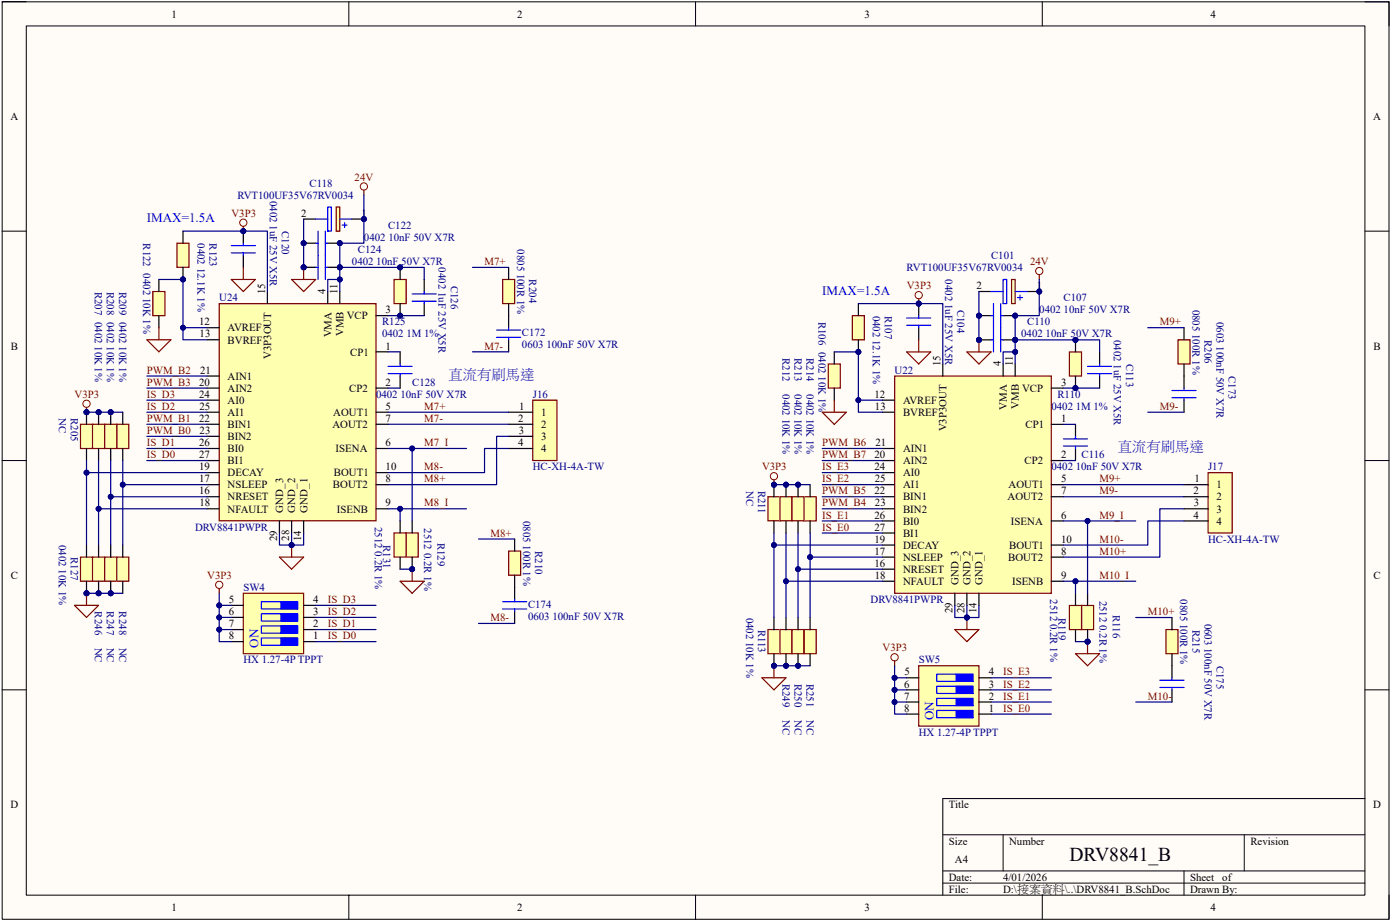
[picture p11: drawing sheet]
<svg xmlns="http://www.w3.org/2000/svg" width="295mm" height="194mm" viewBox="0 0 295 194" stroke-linecap="round" stroke-linejoin="round" font-family="sans-serif">
<defs><g id="words">
<text font-size="4.1" x="225.5" y="181.3">DRV8841_B</text>
<g font-size="3" fill="#00f">
<text x="94.5" y="79.8">直流有刷馬達</text>
<text x="235.7" y="95">直流有刷馬達</text>
</g>
<g font-size="2.8" fill="#00f">
<text x="31" y="46.8">IMAX=1.5A</text>
<text x="173.4" y="62.1">IMAX=1.5A</text>
<text x="54.5" y="136.4" transform="rotate(-90 54.5 136.4)">ON</text>
<text x="196.9" y="151.7" transform="rotate(-90 196.9 151.7)">ON</text>
</g>
<g font-size="2.3">
<text x="36.1" y="3.7">1</text>
<text x="109.1" y="3.7">2</text>
<text x="182.3" y="3.7">3</text>
<text x="255.3" y="3.7">4</text>
<text x="2.2" y="25.3">A</text>
<text x="289.5" y="25.3">A</text>
<text x="63.5" y="45.7">2</text>
<text x="76.2" y="45.7">1</text>
<text x="55.9" y="61.9" transform="rotate(-90 55.9 61.9)">15</text>
<text x="68.6" y="61.9" transform="rotate(-90 68.6 61.9)">4</text>
<text x="71.2" y="61.9" transform="rotate(-90 71.2 61.9)">11</text>
<text x="205.9" y="60.9">2</text>
<text x="218.6" y="60.9">1</text>
<text x="42" y="68.5">12</text>
<text x="42.1" y="71.1">13</text>
<text x="48" y="69.8">AVREF</text>
<text x="69.9" y="71.1" transform="rotate(-90 69.9 71.1)">VMA</text>
<text x="72.4" y="70.8" transform="rotate(-90 72.4 70.8)">VMB</text>
<text x="73.1" y="67.3">VCP</text>
<text x="81.3" y="66">3</text>
<text x="2.3" y="73.6">B</text>
<text x="48" y="72.4">BVREF</text>
<text x="57.2" y="75.6" transform="rotate(-90 57.2 75.6)">V3P3OUT</text>
<text x="73.8" y="74.9">CP1</text>
<text x="81.3" y="73.6">1</text>
<text x="198.3" y="77.2" transform="rotate(-90 198.3 77.2)">15</text>
<text x="211" y="77.2" transform="rotate(-90 211 77.2)">4</text>
<text x="213.5" y="77.2" transform="rotate(-90 213.5 77.2)">11</text>
<text x="289.6" y="73.6">B</text>
<text x="42" y="83.8">24</text>
<text x="42" y="81.3">20</text>
<text x="42.2" y="78.7">21</text>
<text x="48" y="80">AIN1</text>
<text x="48" y="82.5">AIN2</text>
<text x="73.7" y="82.5">CP2</text>
<text x="81.3" y="81.3">2</text>
<text x="184.4" y="83.8">12</text>
<text x="215.5" y="82.5">VCP</text>
<text x="223.7" y="81.3">3</text>
<text x="42" y="88.9">22</text>
<text x="42.1" y="86.3">25</text>
<text x="48" y="87.6">AI1</text>
<text x="48" y="85.1">AI0</text>
<text x="70.3" y="87.6">AOUT1</text>
<text x="81.3" y="88.9">7</text>
<text x="81.3" y="86.3">5</text>
<text x="109.3" y="88.9">2</text>
<text x="109.4" y="86.3">1</text>
<text x="114.1" y="87.6">1</text>
<text x="184.5" y="86.3">13</text>
<text x="190.4" y="85.1">AVREF</text>
<text x="190.4" y="87.6">BVREF</text>
<text x="212.3" y="86.3" transform="rotate(-90 212.3 86.3)">VMA</text>
<text x="214.8" y="86.1" transform="rotate(-90 214.8 86.1)">VMB</text>
<text x="223.7" y="88.9">1</text>
<text x="42" y="94">26</text>
<text x="42.1" y="91.4">23</text>
<text x="48" y="95.3">BI0</text>
<text x="48" y="92.7">BIN2</text>
<text x="48" y="90.2">BIN1</text>
<text x="70.1" y="90.2">AOUT2</text>
<text x="70.8" y="95.3">ISENA</text>
<text x="81.3" y="94">6</text>
<text x="109.2" y="94">4</text>
<text x="109.4" y="91.4">3</text>
<text x="114.1" y="90.2">2</text>
<text x="114.1" y="92.7">3</text>
<text x="114.1" y="95.3">4</text>
<text x="184.6" y="94">21</text>
<text x="190.4" y="95.3">AIN1</text>
<text x="199.6" y="90.9" transform="rotate(-90 199.6 90.9)">V3P3OUT</text>
<text x="216.2" y="90.2">CP1</text>
<text x="42" y="99.1">19</text>
<text x="42" y="96.5">27</text>
<text x="42" y="101.6">17</text>
<text x="48" y="97.8">BI1</text>
<text x="48" y="100.3">DECAY</text>
<text x="70.4" y="100.3">BOUT1</text>
<text x="81.3" y="101.6">8</text>
<text x="81.3" y="99.1">10</text>
<text x="184.4" y="99.1">24</text>
<text x="184.4" y="96.5">20</text>
<text x="184.4" y="101.6">25</text>
<text x="190.4" y="100.3">AI0</text>
<text x="190.4" y="97.8">AIN2</text>
<text x="216" y="97.8">CP2</text>
<text x="223.7" y="101.6">5</text>
<text x="223.7" y="96.5">2</text>
<text x="251.8" y="101.6">1</text>
<text x="42" y="104.1">16</text>
<text x="42" y="106.7">18</text>
<text x="48" y="108">NFAULT</text>
<text x="48" y="102.9">NSLEEP</text>
<text x="48" y="105.4">NRESET</text>
<text x="59.7" y="108" transform="rotate(-90 59.7 108)">GND_3</text>
<text x="62.2" y="108" transform="rotate(-90 62.2 108)">GND_2</text>
<text x="64.8" y="108" transform="rotate(-90 64.8 108)">GND_1</text>
<text x="70.2" y="102.9">BOUT2</text>
<text x="71" y="108">ISENB</text>
<text x="81.3" y="106.7">9</text>
<text x="184.4" y="104.1">22</text>
<text x="184.5" y="106.7">23</text>
<text x="190.4" y="102.9">AI1</text>
<text x="190.4" y="108">BIN2</text>
<text x="190.4" y="105.4">BIN1</text>
<text x="212.5" y="105.4">AOUT2</text>
<text x="212.7" y="102.9">AOUT1</text>
<text x="223.7" y="104.1">7</text>
<text x="251.6" y="104.1">2</text>
<text x="251.8" y="106.7">3</text>
<text x="256.5" y="102.9">1</text>
<text x="256.5" y="105.4">2</text>
<text x="256.5" y="108">3</text>
<text x="58.4" y="114" transform="rotate(-90 58.4 114)">29</text>
<text x="61" y="113.9" transform="rotate(-90 61 113.9)">28</text>
<text x="63.5" y="114" transform="rotate(-90 63.5 114)">14</text>
<text x="184.4" y="109.2">26</text>
<text x="184.4" y="111.8">27</text>
<text x="190.4" y="113.1">BI1</text>
<text x="190.4" y="110.5">BI0</text>
<text x="213.2" y="110.5">ISENA</text>
<text x="223.7" y="109.2">6</text>
<text x="251.6" y="109.2">4</text>
<text x="256.5" y="110.5">4</text>
<text x="184.4" y="119.4">16</text>
<text x="184.4" y="114.3">19</text>
<text x="184.4" y="116.9">17</text>
<text x="190.4" y="115.6">DECAY</text>
<text x="190.4" y="118.1">NSLEEP</text>
<text x="212.6" y="118.1">BOUT2</text>
<text x="212.8" y="115.6">BOUT1</text>
<text x="223.7" y="116.9">8</text>
<text x="223.7" y="114.3">10</text>
<text x="2.3" y="121.9">C</text>
<text x="184.4" y="121.9">18</text>
<text x="190.4" y="123.2">NFAULT</text>
<text x="190.4" y="120.7">NRESET</text>
<text x="202.1" y="123.2" transform="rotate(-90 202.1 123.2)">GND_3</text>
<text x="204.7" y="123.2" transform="rotate(-90 204.7 123.2)">GND_2</text>
<text x="207.2" y="123.2" transform="rotate(-90 207.2 123.2)">GND_1</text>
<text x="213.4" y="123.2">ISENB</text>
<text x="223.7" y="121.9">9</text>
<text x="289.6" y="121.9">C</text>
<text x="48.2" y="129.6">6</text>
<text x="48.3" y="127">5</text>
<text x="66.1" y="129.6">3</text>
<text x="66.1" y="127">4</text>
<text x="200.8" y="129.2" transform="rotate(-90 200.8 129.2)">29</text>
<text x="203.4" y="129.2" transform="rotate(-90 203.4 129.2)">28</text>
<text x="205.9" y="129.2" transform="rotate(-90 205.9 129.2)">14</text>
<text x="48.2" y="132.1">7</text>
<text x="48.3" y="134.7">8</text>
<text x="66.1" y="134.7">1</text>
<text x="66.1" y="132.1">2</text>
<text x="190.7" y="142.3">5</text>
<text x="208.5" y="142.3">4</text>
<text x="190.6" y="144.8">6</text>
<text x="190.6" y="147.4">7</text>
<text x="190.7" y="149.9">8</text>
<text x="208.5" y="149.9">1</text>
<text x="208.5" y="147.4">2</text>
<text x="208.5" y="144.8">3</text>
<text x="2.2" y="170.3">D</text>
<text x="200.1" y="170.3">Title</text>
<text x="289.6" y="170.3">D</text>
<text x="200.1" y="177.9">Size</text>
<text x="212.8" y="177.9">Number</text>
<text x="263.6" y="177.9">Revision</text>
<text x="200.1" y="185.5">Date:</text>
<text x="201.4" y="181.7">A4</text>
<text x="211.5" y="185.5">4/01/2026</text>
<text x="250.9" y="185.5">Sheet</text>
<text x="257.7" y="185.5">of</text>
<text x="36.1" y="191.9">1</text>
<text x="109.1" y="191.9">2</text>
<text x="182.3" y="191.9">3</text>
<text x="200.1" y="188.1">File:</text>
<text x="211.5" y="188.1">D:\接案資料\..\DRV8841_B.SchDoc</text>
<text x="250.9" y="188.1">Drawn By:</text>
<text x="255.3" y="191.9">4</text>
</g>
<g font-size="2.3" fill="#000080">
<text x="50.1" y="41.8">RVT100UF35V67RV0034</text>
<text x="65.3" y="39.3">C118</text>
<text x="56.9" y="42.3" transform="rotate(90 56.9 42.3)">0402 1uF 25V X5R</text>
<text x="30.2" y="51.2" transform="rotate(90 30.2 51.2)">R122 0402 10K 1%</text>
<text x="41.6" y="51.2" transform="rotate(90 41.6 51.2)">0402 12.1K 1%</text>
<text x="44.2" y="51.2" transform="rotate(90 44.2 51.2)">R123</text>
<text x="59.4" y="48.7" transform="rotate(90 59.4 48.7)">C120</text>
<text x="75.5" y="53.3">C124</text>
<text x="76.7" y="50.7">0402 10nF 50V X7R</text>
<text x="81.8" y="48.2">C122</text>
<text x="109" y="52.5" transform="rotate(90 109 52.5)">0805 100R 1%</text>
<text x="74.2" y="55.8">0402 10nF 50V X7R</text>
<text x="92.5" y="56.3" transform="rotate(90 92.5 56.3)">0402 1uF 25V X5R</text>
<text x="111.6" y="58.9" transform="rotate(90 111.6 58.9)">R204</text>
<text x="191.2" y="57.1">RVT100UF35V67RV0034</text>
<text x="199.3" y="58.9" transform="rotate(90 199.3 58.9)">0402 1uF 25V X5R</text>
<text x="209" y="54.6">C101</text>
<text x="20" y="61.4" transform="rotate(90 20 61.4)">R207 0402 10K 1%</text>
<text x="22.6" y="61.4" transform="rotate(90 22.6 61.4)">R208 0402 10K 1%</text>
<text x="25.1" y="61.4" transform="rotate(90 25.1 61.4)">R209 0402 10K 1%</text>
<text x="46.2" y="63.5">U24</text>
<text x="95" y="60.1" transform="rotate(90 95 60.1)">C126</text>
<text x="201.8" y="65.2" transform="rotate(90 201.8 65.2)">C104</text>
<text x="224.2" y="63.5">C107</text>
<text x="251.4" y="65.2" transform="rotate(90 251.4 65.2)">0805 100R 1%</text>
<text x="80.6" y="68.5">R125</text>
<text x="80.6" y="71.1">0402 1M 1%</text>
<text x="110.1" y="70.8">C172</text>
<text x="172.6" y="67.8" transform="rotate(90 172.6 67.8)">R106 0402 10K 1%</text>
<text x="184" y="66.5" transform="rotate(90 184 66.5)">0402 12.1K 1%</text>
<text x="186.6" y="66.5" transform="rotate(90 186.6 66.5)">R107</text>
<text x="215.3" y="71.1">0402 10nF 50V X7R</text>
<text x="216.6" y="68.5">C110</text>
<text x="219.1" y="66">0402 10nF 50V X7R</text>
<text x="234.9" y="71.6" transform="rotate(90 234.9 71.6)">0402 1uF 25V X5R</text>
<text x="254" y="71.6" transform="rotate(90 254 71.6)">R206</text>
<text x="256.5" y="67.8" transform="rotate(90 256.5 67.8)">0603 100nF 50V X7R</text>
<text x="110.1" y="73.4">0603 100nF 50V X7R</text>
<text x="165" y="75.4" transform="rotate(90 165 75.4)">R212</text>
<text x="167.5" y="75.4" transform="rotate(90 167.5 75.4)">R213</text>
<text x="170" y="75.4" transform="rotate(90 170 75.4)">R214</text>
<text x="237.4" y="76.7" transform="rotate(90 237.4 76.7)">C113</text>
<text x="79.3" y="83.8">0402 10nF 50V X7R</text>
<text x="86.9" y="81.3">C128</text>
<text x="112.3" y="83.8">J16</text>
<text x="165" y="83" transform="rotate(90 165 83)">0402 10K 1%</text>
<text x="167.5" y="83" transform="rotate(90 167.5 83)">0402 10K 1%</text>
<text x="170" y="83" transform="rotate(90 170 83)">0402 10K 1%</text>
<text x="188.6" y="78.7">U22</text>
<text x="223" y="83.8">R110</text>
<text x="259.1" y="79.2" transform="rotate(90 259.1 79.2)">C173</text>
<text x="12.4" y="88.1" transform="rotate(90 12.4 88.1)">NC</text>
<text x="14.9" y="88.1" transform="rotate(90 14.9 88.1)">R205</text>
<text x="221.7" y="86.3">0402 1M 1%</text>
<text x="112.3" y="99.1">HC-XH-4A-TW</text>
<text x="221.7" y="99.1">0402 10nF 50V X7R</text>
<text x="228" y="96.5">C116</text>
<text x="254.7" y="99.1">J17</text>
<text x="157.3" y="103.4" transform="rotate(90 157.3 103.4)">NC</text>
<text x="159.9" y="103.4" transform="rotate(90 159.9 103.4)">R211</text>
<text x="41.1" y="111.8">DRV8841PWPR</text>
<text x="79" y="111" transform="rotate(90 79 111)">2512 0.2R 1%</text>
<text x="89.4" y="111.3" transform="rotate(90 89.4 111.3)">2512 0.2R 1%</text>
<text x="110.3" y="109.7" transform="rotate(90 110.3 109.7)">0805 100R 1%</text>
<text x="12.4" y="114.8" transform="rotate(90 12.4 114.8)">0402 10K 1%</text>
<text x="14.9" y="117.4" transform="rotate(90 14.9 117.4)">R127</text>
<text x="80.8" y="114.8" transform="rotate(90 80.8 114.8)">R131</text>
<text x="92.2" y="114.3" transform="rotate(90 92.2 114.3)">R129</text>
<text x="112.8" y="116.1" transform="rotate(90 112.8 116.1)">R210</text>
<text x="254.7" y="114.3">HC-XH-4A-TW</text>
<text x="51.3" y="124.5">SW4</text>
<text x="20" y="128.8" transform="rotate(90 20 128.8)">R246</text>
<text x="22.6" y="128.8" transform="rotate(90 22.6 128.8)">R247</text>
<text x="25.1" y="128.8" transform="rotate(90 25.1 128.8)">R248</text>
<text x="111.3" y="128">C174</text>
<text x="111.3" y="130.6">0603 100nF 50V X7R</text>
<text x="157.3" y="130.1" transform="rotate(90 157.3 130.1)">0402 10K 1%</text>
<text x="183.6" y="127">DRV8841PWPR</text>
<text x="221.4" y="126.2" transform="rotate(90 221.4 126.2)">2512 0.2R 1%</text>
<text x="223.2" y="130.1" transform="rotate(90 223.2 130.1)">R119</text>
<text x="231.8" y="126.5" transform="rotate(90 231.8 126.5)">2512 0.2R 1%</text>
<text x="234.6" y="129.6" transform="rotate(90 234.6 129.6)">R116</text>
<text x="248.9" y="126.2" transform="rotate(90 248.9 126.2)">0805 100R 1%</text>
<text x="254" y="131.3" transform="rotate(90 254 131.3)">0603 100nF 50V X7R</text>
<text x="20" y="136.4" transform="rotate(90 20 136.4)">NC</text>
<text x="22.6" y="136.4" transform="rotate(90 22.6 136.4)">NC</text>
<text x="25.1" y="136.4" transform="rotate(90 25.1 136.4)">NC</text>
<text x="159.9" y="132.6" transform="rotate(90 159.9 132.6)">R113</text>
<text x="251.4" y="132.6" transform="rotate(90 251.4 132.6)">R215</text>
<text x="51.3" y="139.7">HX 1.27-4P TPPT</text>
<text x="193.7" y="139.7">SW5</text>
<text x="256.5" y="140.2" transform="rotate(90 256.5 140.2)">C175</text>
<text x="165" y="144" transform="rotate(90 165 144)">R249</text>
<text x="167.5" y="144" transform="rotate(90 167.5 144)">R250</text>
<text x="170" y="144" transform="rotate(90 170 144)">R251</text>
<text x="165" y="151.7" transform="rotate(90 165 151.7)">NC</text>
<text x="167.5" y="151.7" transform="rotate(90 167.5 151.7)">NC</text>
<text x="170" y="151.7" transform="rotate(90 170 151.7)">NC</text>
<text x="193.7" y="155">HX 1.27-4P TPPT</text>
</g>
<g font-size="2.3" fill="#800000">
<text x="74.8" y="38">24V</text>
<text x="48.8" y="45.7">V3P3</text>
<text x="102.2" y="55.8">M7+</text>
<text x="217.2" y="55.8">24V</text>
<text x="191.2" y="60.9">V3P3</text>
<text x="244.6" y="68.5">M9+</text>
<text x="102.2" y="73.6">M7-</text>
<text x="15.7" y="83.8">V3P3</text>
<text x="31" y="78.7">PWM_B2</text>
<text x="31" y="81.3">PWM_B3</text>
<text x="31" y="83.8">IS_D3</text>
<text x="31" y="88.9">PWM_B1</text>
<text x="31" y="86.3">IS_D2</text>
<text x="89.5" y="86.3">M7+</text>
<text x="89.5" y="88.9">M7-</text>
<text x="244.6" y="86.3">M9-</text>
<text x="31" y="91.4">PWM_B0</text>
<text x="31" y="94">IS_D1</text>
<text x="89.5" y="94">M7_I</text>
<text x="173.4" y="94">PWM_B6</text>
<text x="31" y="96.5">IS_D0</text>
<text x="89.5" y="101.6">M8+</text>
<text x="89.5" y="99.1">M8-</text>
<text x="160.7" y="99.1">V3P3</text>
<text x="173.4" y="96.5">PWM_B7</text>
<text x="173.4" y="101.6">IS_E2</text>
<text x="173.4" y="99.1">IS_E3</text>
<text x="231.9" y="101.6">M9+</text>
<text x="89.5" y="106.7">M8_I</text>
<text x="173.4" y="106.7">PWM_B4</text>
<text x="173.4" y="104.1">PWM_B5</text>
<text x="231.9" y="104.1">M9-</text>
<text x="103.4" y="113.1">M8+</text>
<text x="173.4" y="111.8">IS_E0</text>
<text x="173.4" y="109.2">IS_E1</text>
<text x="231.9" y="109.2">M9_I</text>
<text x="231.9" y="116.9">M10+</text>
<text x="231.9" y="114.3">M10-</text>
<text x="43.7" y="121.9">V3P3</text>
<text x="231.9" y="121.9">M10_I</text>
<text x="69.1" y="129.6">IS_D2</text>
<text x="69.1" y="127">IS_D3</text>
<text x="103.4" y="130.9">M8-</text>
<text x="242" y="129.6">M10+</text>
<text x="69.1" y="134.7">IS_D0</text>
<text x="69.1" y="132.1">IS_D1</text>
<text x="186.1" y="137.2">V3P3</text>
<text x="211.5" y="142.3">IS_E3</text>
<text x="211.5" y="149.9">IS_E0</text>
<text x="211.5" y="147.4">IS_E1</text>
<text x="211.5" y="144.8">IS_E2</text>
<text x="242" y="147.4">M10-</text>
</g>
</g></defs>
<path d="M.5 .4h292.4v193.2h-292.4z" fill="#fffcf8"/>
<path d="M.5 .4h292.4v193.2h-292.4z" fill="none" stroke="#000" stroke-width=".21"/>
<path d="M5.5 5.5h282.3v183.1h-282.3z" fill="#fffcf8"/>
<g fill="none" stroke="#000" stroke-width=".21">
<path d="M.4 .4h5.1M5.5 5.5h282.3v183.1h-282.3zM73.5 .4v5.1M146.7 .4v5.1M219.8 .4v5.1M287.8 .4h5.1v5.1M.4 48.7h5.1M287.8 48.7h5.1M.4 97h5.1M287.8 97h5.1M.4 145.3h5.1M287.8 145.3h5.1"/>
<path d="M198.8 175.8h89M211.5 175.8v7.7M262.4 175.8v7.7M287.8 168.2h-89v20.4M73.5 188.6v5M146.7 188.6v5M198.8 183.5h89M198.8 186h89M219.8 188.6v5M249.7 183.5v5.1M292.9 188.6v5"/>
</g>
<path d="M46.2 63.9h33.1v45.8h-33.1z" fill="#ffffb0"/>
<path d="M76.7 40.1v1M46.2 63.9h33.1v45.8h-33.1z" fill="none" stroke="#800000" stroke-width=".25"/>
<g fill="none" stroke="#000" stroke-width=".25">
<path d="M43.7 69h2.5M43.7 71.6h2.5M43.7 79.2h2.5M56.4 61.4v2.5M69.1 61.4v2.5M71.6 61.4v2.5M79.3 74.1h2.5M79.3 66.5h2.5M43.7 81.7h2.5M43.7 86.8h2.5M43.7 94.5h2.5M43.7 89.4h2.5"/>
<path d="M43.7 99.6h2.5M43.7 97h2.5M43.7 84.3h2.5M43.7 91.9h2.5M79.3 81.7h2.5M79.3 86.8h2.5M79.3 94.5h2.5M79.3 89.4h2.5M79.3 99.6h2.5M43.7 102.1h2.5M43.7 107.2h2.5M43.7 104.6h2.5"/>
<path d="M58.9 109.7v2.6M61.5 109.7v2.6M64 109.7v2.6M79.3 102.1h2.5M79.3 107.2h2.5"/>
</g>
<circle cx="76.7" cy="39.3" r=".77" fill="none" stroke="#800000" stroke-width=".21"/>
<path d="M31 79.2h12.7M31 81.7h12.7" fill="none" stroke="#000080" stroke-width=".25"/>
<circle cx="76.7" cy="46.1" r=".51" fill="#000080"/>
<circle cx="76.7" cy="46.1" r=".51" fill="none" stroke="#000080" stroke-width=".21"/>
<path d="M70.9 43.6h.7v5.1h-.7z" fill="#ffffb0"/>
<path d="M70.9 43.6h.7v5.1h-.7z" fill="none" stroke="#800000" stroke-width=".25"/>
<path d="M74.2 46.1h2.5" fill="none" stroke="#000" stroke-width=".25"/>
<circle cx="76.7" cy="46.1" r=".51" fill="#000080"/>
<circle cx="76.7" cy="46.1" r=".51" fill="none" stroke="#000080" stroke-width=".21"/>
<path d="M64 46.1h2.6" fill="none" stroke="#000" stroke-width=".25"/>
<path d="M66.6 46.1h2.5M69.1 43.6h.8v5.1h-.8zM71.6 46.1h2.6M72.2 47.4h1M72.7 46.9v1" fill="none" stroke="#00f" stroke-width=".25"/>
<circle cx="64" cy="51.2" r=".51" fill="#000080"/>
<circle cx="64" cy="51.2" r=".51" fill="none" stroke="#000080" stroke-width=".21"/>
<circle cx="71.6" cy="51.2" r=".51" fill="#000080"/>
<circle cx="71.6" cy="51.2" r=".51" fill="none" stroke="#000080" stroke-width=".21"/>
<path d="M64 51.2h2.6" fill="none" stroke="#000" stroke-width=".25"/>
<circle cx="64" cy="51.2" r=".51" fill="#000080"/>
<circle cx="64" cy="51.2" r=".51" fill="none" stroke="#000080" stroke-width=".21"/>
<path d="M69.1 51.2h2.5" fill="none" stroke="#000" stroke-width=".25"/>
<circle cx="71.6" cy="51.2" r=".51" fill="#000080"/>
<circle cx="71.6" cy="51.2" r=".51" fill="none" stroke="#000080" stroke-width=".21"/>
<path d="M66.6 51.2h.5M67.1 48.7v5.1M68.6 48.7v5.1M68.6 51.2h.5" fill="none" stroke="#00f" stroke-width=".25"/>
<circle cx="71.6" cy="56.3" r=".51" fill="#000080"/>
<circle cx="71.6" cy="56.3" r=".51" fill="none" stroke="#000080" stroke-width=".21"/>
<circle cx="64" cy="56.3" r=".51" fill="#000080"/>
<circle cx="64" cy="56.3" r=".51" fill="none" stroke="#000080" stroke-width=".21"/>
<path d="M69.1 56.3h2.5" fill="none" stroke="#000" stroke-width=".25"/>
<circle cx="71.6" cy="56.3" r=".51" fill="#000080"/>
<circle cx="71.6" cy="56.3" r=".51" fill="none" stroke="#000080" stroke-width=".21"/>
<path d="M64 56.3h2.6" fill="none" stroke="#000" stroke-width=".25"/>
<circle cx="64" cy="56.3" r=".51" fill="#000080"/>
<circle cx="64" cy="56.3" r=".51" fill="none" stroke="#000080" stroke-width=".21"/>
<path d="M66.6 56.3h.5M67.1 53.8v5.1M68.6 56.3h.5M68.6 53.8v5.1" fill="none" stroke="#00f" stroke-width=".25"/>
<path d="M61.5 58.9h5.1l-2.6 2.5zM64 56.3v2.6" fill="none" stroke="#800000" stroke-width=".25"/>
<circle cx="64" cy="56.3" r=".51" fill="#000080"/>
<circle cx="64" cy="56.3" r=".51" fill="none" stroke="#000080" stroke-width=".21"/>
<circle cx="51.3" cy="48.7" r=".51" fill="#000080"/>
<circle cx="51.3" cy="48.7" r=".51" fill="none" stroke="#000080" stroke-width=".21"/>
<path d="M51.3 48.7v2.5" fill="none" stroke="#000" stroke-width=".25"/>
<circle cx="51.3" cy="48.7" r=".51" fill="#000080"/>
<circle cx="51.3" cy="48.7" r=".51" fill="none" stroke="#000080" stroke-width=".21"/>
<path d="M51.3 53.8v2.5" fill="none" stroke="#000" stroke-width=".25"/>
<path d="M48.8 51.7h5M48.8 53.3h5M51.3 51.2v.5M51.3 53.3v.5" fill="none" stroke="#00f" stroke-width=".25"/>
<path d="M48.8 58.9h5l-2.5 2.5zM51.3 47.7v1M51.3 56.3v2.6" fill="none" stroke="#800000" stroke-width=".25"/>
<circle cx="51.3" cy="46.9" r=".76" fill="none" stroke="#800000" stroke-width=".21"/>
<circle cx="51.3" cy="48.7" r=".51" fill="#000080"/>
<circle cx="51.3" cy="48.7" r=".51" fill="none" stroke="#000080" stroke-width=".21"/>
<circle cx="38.6" cy="58.9" r=".51" fill="#000080"/>
<circle cx="38.6" cy="58.9" r=".51" fill="none" stroke="#000080" stroke-width=".21"/>
<path d="M37.3 51.2h2.6v5.1h-2.6z" fill="#ffffb0"/>
<path d="M37.3 51.2h2.6v5.1h-2.6z" fill="none" stroke="#800000" stroke-width=".25"/>
<path d="M38.6 48.7v2.5M38.6 56.3v2.6" fill="none" stroke="#000" stroke-width=".25"/>
<circle cx="38.6" cy="58.9" r=".51" fill="#000080"/>
<circle cx="38.6" cy="58.9" r=".51" fill="none" stroke="#000080" stroke-width=".21"/>
<path d="M32.2 61.4h2.6v5.1h-2.6z" fill="#ffffb0"/>
<path d="M31 71.6h5l-2.5 2.5zM32.2 61.4h2.6v5.1h-2.6zM33.5 69v2.6" fill="none" stroke="#800000" stroke-width=".25"/>
<path d="M33.5 58.9v2.5M89.4 58.9v2.5M33.5 66.5v2.5M84.4 74.1v2.5M84.4 79.2v2.5M89.4 63.9v2.6" fill="none" stroke="#000" stroke-width=".25"/>
<path d="M81.8 77.2h5.1M81.8 78.7h5.1M84.4 76.6v.6M84.4 78.7v.5M86.9 63.4h5.1M86.9 61.9h5.1M89.4 61.4v.5M89.4 63.4v.5" fill="none" stroke="#00f" stroke-width=".25"/>
<circle cx="84.4" cy="66.5" r=".51" fill="#000080"/>
<circle cx="84.4" cy="66.5" r=".51" fill="none" stroke="#000080" stroke-width=".21"/>
<circle cx="84.4" cy="56.3" r=".51" fill="#000080"/>
<circle cx="84.4" cy="56.3" r=".51" fill="none" stroke="#000080" stroke-width=".21"/>
<path d="M83.1 58.9h2.5v5h-2.5z" fill="#ffffb0"/>
<path d="M83.1 58.9h2.5v5h-2.5z" fill="none" stroke="#800000" stroke-width=".25"/>
<path d="M84.4 63.9v2.6" fill="none" stroke="#000" stroke-width=".25"/>
<circle cx="84.4" cy="66.5" r=".51" fill="#000080"/>
<circle cx="84.4" cy="66.5" r=".51" fill="none" stroke="#000080" stroke-width=".21"/>
<path d="M84.4 56.3v2.6" fill="none" stroke="#000" stroke-width=".25"/>
<circle cx="84.4" cy="56.3" r=".51" fill="#000080"/>
<circle cx="84.4" cy="56.3" r=".51" fill="none" stroke="#000080" stroke-width=".21"/>
<circle cx="86.9" cy="119.9" r=".51" fill="#000080"/>
<circle cx="86.9" cy="119.9" r=".51" fill="none" stroke="#000080" stroke-width=".21"/>
<path d="M85.6 112.3h2.6v5.1h-2.6z" fill="#ffffb0"/>
<path d="M85.6 112.3h2.6v5.1h-2.6z" fill="none" stroke="#800000" stroke-width=".25"/>
<path d="M86.9 117.4v2.5" fill="none" stroke="#000" stroke-width=".25"/>
<circle cx="86.9" cy="119.9" r=".51" fill="#000080"/>
<circle cx="86.9" cy="119.9" r=".51" fill="none" stroke="#000080" stroke-width=".21"/>
<path d="M86.9 109.7v2.6" fill="none" stroke="#000" stroke-width=".25"/>
<path d="M86.9 119.9v2.5M84.4 122.4h5l-2.5 2.6z" fill="none" stroke="#800000" stroke-width=".25"/>
<circle cx="86.9" cy="119.9" r=".51" fill="#000080"/>
<circle cx="86.9" cy="119.9" r=".51" fill="none" stroke="#000080" stroke-width=".21"/>
<path d="M83.1 112.3h2.5v5.1h-2.5z" fill="#ffffb0"/>
<path d="M83.1 112.3h2.5v5.1h-2.5z" fill="none" stroke="#800000" stroke-width=".25"/>
<path d="M84.4 109.7v2.6M84.4 117.4v2.5" fill="none" stroke="#000" stroke-width=".25"/>
<path d="M84.4 119.9h2.5" fill="none" stroke="#000080" stroke-width=".25"/>
<circle cx="86.9" cy="119.9" r=".51" fill="#000080"/>
<circle cx="86.9" cy="119.9" r=".51" fill="none" stroke="#000080" stroke-width=".21"/>
<path d="M84.4 107.2v2.5" fill="none" stroke="#000080" stroke-width=".25"/>
<circle cx="84.4" cy="107.2" r=".51" fill="#000080"/>
<circle cx="84.4" cy="107.2" r=".51" fill="none" stroke="#000080" stroke-width=".21"/>
<path d="M81.8 74.1h2.6M81.8 66.5h7.6M81.8 81.7h2.6" fill="none" stroke="#000080" stroke-width=".25"/>
<circle cx="84.4" cy="66.5" r=".51" fill="#000080"/>
<circle cx="84.4" cy="66.5" r=".51" fill="none" stroke="#000080" stroke-width=".21"/>
<path d="M71.6 58.9h-2.5v2.5" fill="none" stroke="#000080" stroke-width=".25"/>
<circle cx="71.6" cy="58.9" r=".51" fill="#000080"/>
<circle cx="71.6" cy="58.9" r=".51" fill="none" stroke="#000080" stroke-width=".21"/>
<path d="M38.6 48.7h17.8v12.7" fill="none" stroke="#000080" stroke-width=".25"/>
<circle cx="51.3" cy="48.7" r=".51" fill="#000080"/>
<circle cx="51.3" cy="48.7" r=".51" fill="none" stroke="#000080" stroke-width=".21"/>
<path d="M38.6 69h5.1" fill="none" stroke="#000080" stroke-width=".25"/>
<circle cx="38.6" cy="69" r=".51" fill="#000080"/>
<circle cx="38.6" cy="69" r=".51" fill="none" stroke="#000080" stroke-width=".21"/>
<path d="M76.7 41.1v10.1h-5.1v10.2" fill="none" stroke="#000080" stroke-width=".25"/>
<circle cx="71.6" cy="58.9" r=".51" fill="#000080"/>
<circle cx="71.6" cy="58.9" r=".51" fill="none" stroke="#000080" stroke-width=".21"/>
<circle cx="71.6" cy="56.3" r=".51" fill="#000080"/>
<circle cx="71.6" cy="56.3" r=".51" fill="none" stroke="#000080" stroke-width=".21"/>
<circle cx="71.6" cy="51.2" r=".51" fill="#000080"/>
<circle cx="71.6" cy="51.2" r=".51" fill="none" stroke="#000080" stroke-width=".21"/>
<circle cx="76.7" cy="46.1" r=".51" fill="#000080"/>
<circle cx="76.7" cy="46.1" r=".51" fill="none" stroke="#000080" stroke-width=".21"/>
<path d="M71.6 56.3h17.8v2.6" fill="none" stroke="#000080" stroke-width=".25"/>
<circle cx="84.4" cy="56.3" r=".51" fill="#000080"/>
<circle cx="84.4" cy="56.3" r=".51" fill="none" stroke="#000080" stroke-width=".21"/>
<circle cx="71.6" cy="56.3" r=".51" fill="#000080"/>
<circle cx="71.6" cy="56.3" r=".51" fill="none" stroke="#000080" stroke-width=".21"/>
<path d="M58.9 117.4h5.1l-2.5 2.5zM61.5 114.8v2.6" fill="none" stroke="#800000" stroke-width=".25"/>
<circle cx="61.5" cy="114.8" r=".51" fill="#000080"/>
<circle cx="61.5" cy="114.8" r=".51" fill="none" stroke="#000080" stroke-width=".21"/>
<path d="M58.9 112.3v2.5h5.1v-2.5" fill="none" stroke="#000080" stroke-width=".25"/>
<circle cx="61.5" cy="114.8" r=".51" fill="#000080"/>
<circle cx="61.5" cy="114.8" r=".51" fill="none" stroke="#000080" stroke-width=".21"/>
<path d="M61.5 112.3v2.5" fill="none" stroke="#000080" stroke-width=".25"/>
<circle cx="61.5" cy="114.8" r=".51" fill="#000080"/>
<circle cx="61.5" cy="114.8" r=".51" fill="none" stroke="#000080" stroke-width=".21"/>
<path d="M81.8 107.2h16.6" fill="none" stroke="#000080" stroke-width=".25"/>
<circle cx="84.4" cy="107.2" r=".51" fill="#000080"/>
<circle cx="84.4" cy="107.2" r=".51" fill="none" stroke="#000080" stroke-width=".21"/>
<path d="M86.9 94.5v15.2" fill="none" stroke="#000080" stroke-width=".25"/>
<circle cx="86.9" cy="94.5" r=".51" fill="#000080"/>
<circle cx="86.9" cy="94.5" r=".51" fill="none" stroke="#000080" stroke-width=".21"/>
<path d="M81.8 94.5h16.6" fill="none" stroke="#000080" stroke-width=".25"/>
<circle cx="86.9" cy="94.5" r=".51" fill="#000080"/>
<circle cx="86.9" cy="94.5" r=".51" fill="none" stroke="#000080" stroke-width=".21"/>
<path d="M188.6 79.2h33.1v45.8h-33.1z" fill="#ffffb0"/>
<path d="M219.1 57.9v1M188.6 79.2h33.1v45.8h-33.1z" fill="none" stroke="#800000" stroke-width=".25"/>
<g fill="none" stroke="#000" stroke-width=".25">
<path d="M198.8 76.7v2.5M211.5 76.7v2.5M214.1 76.7v2.5M186.1 97h2.5M186.1 84.3h2.5M186.1 86.8h2.5M186.1 99.6h2.5M186.1 94.5h2.5M221.7 89.4h2.5M221.7 97h2.5M221.7 81.7h2.5M186.1 102.1h2.5"/>
<path d="M186.1 109.7h2.5M186.1 104.6h2.5M186.1 117.4h2.5M186.1 114.8h2.5M186.1 112.3h2.5M186.1 107.2h2.5M186.1 119.9h2.5M221.7 102.1h2.5M221.7 109.7h2.5M221.7 104.6h2.5M221.7 117.4h2.5M221.7 114.8h2.5"/>
<path d="M186.1 122.4h2.5M201.3 125v2.5M203.9 125v2.5M206.4 125v2.5M221.7 122.4h2.5"/>
</g>
<circle cx="219.1" cy="57.1" r=".76" fill="none" stroke="#800000" stroke-width=".21"/>
<path d="M173.4 94.5h12.7M173.4 97h12.7" fill="none" stroke="#000080" stroke-width=".25"/>
<circle cx="219.1" cy="61.4" r=".51" fill="#000080"/>
<circle cx="219.1" cy="61.4" r=".51" fill="none" stroke="#000080" stroke-width=".21"/>
<path d="M213.3 58.9h.8v5h-.8z" fill="#ffffb0"/>
<path d="M213.3 58.9h.8v5h-.8z" fill="none" stroke="#800000" stroke-width=".25"/>
<path d="M216.6 61.4h2.5" fill="none" stroke="#000" stroke-width=".25"/>
<circle cx="219.1" cy="61.4" r=".51" fill="#000080"/>
<circle cx="219.1" cy="61.4" r=".51" fill="none" stroke="#000080" stroke-width=".21"/>
<path d="M206.4 61.4h2.6" fill="none" stroke="#000" stroke-width=".25"/>
<path d="M211.5 58.9h.8v5h-.8zM209 61.4h2.5M214.1 61.4h2.5M214.6 62.7h1M215.1 62.2v1" fill="none" stroke="#00f" stroke-width=".25"/>
<circle cx="206.4" cy="66.5" r=".51" fill="#000080"/>
<circle cx="206.4" cy="66.5" r=".51" fill="none" stroke="#000080" stroke-width=".21"/>
<circle cx="214.1" cy="66.5" r=".51" fill="#000080"/>
<circle cx="214.1" cy="66.5" r=".51" fill="none" stroke="#000080" stroke-width=".21"/>
<path d="M206.4 66.5h2.6" fill="none" stroke="#000" stroke-width=".25"/>
<circle cx="206.4" cy="66.5" r=".51" fill="#000080"/>
<circle cx="206.4" cy="66.5" r=".51" fill="none" stroke="#000080" stroke-width=".21"/>
<path d="M211.5 66.5h2.6" fill="none" stroke="#000" stroke-width=".25"/>
<circle cx="214.1" cy="66.5" r=".51" fill="#000080"/>
<circle cx="214.1" cy="66.5" r=".51" fill="none" stroke="#000080" stroke-width=".21"/>
<path d="M209 66.5h.5M209.5 63.9v5.1M211 63.9v5.1M211 66.5h.5" fill="none" stroke="#00f" stroke-width=".25"/>
<circle cx="214.1" cy="71.6" r=".51" fill="#000080"/>
<circle cx="214.1" cy="71.6" r=".51" fill="none" stroke="#000080" stroke-width=".21"/>
<circle cx="206.4" cy="71.6" r=".51" fill="#000080"/>
<circle cx="206.4" cy="71.6" r=".51" fill="none" stroke="#000080" stroke-width=".21"/>
<path d="M211.5 71.6h2.6" fill="none" stroke="#000" stroke-width=".25"/>
<circle cx="214.1" cy="71.6" r=".51" fill="#000080"/>
<circle cx="214.1" cy="71.6" r=".51" fill="none" stroke="#000080" stroke-width=".21"/>
<path d="M206.4 71.6h2.6" fill="none" stroke="#000" stroke-width=".25"/>
<circle cx="206.4" cy="71.6" r=".51" fill="#000080"/>
<circle cx="206.4" cy="71.6" r=".51" fill="none" stroke="#000080" stroke-width=".21"/>
<path d="M209 71.6h.5M209.5 69v5.1M211 69v5.1M211 71.6h.5" fill="none" stroke="#00f" stroke-width=".25"/>
<path d="M203.9 74.1h5.1l-2.6 2.6zM206.4 71.6v2.5" fill="none" stroke="#800000" stroke-width=".25"/>
<circle cx="206.4" cy="71.6" r=".51" fill="#000080"/>
<circle cx="206.4" cy="71.6" r=".51" fill="none" stroke="#000080" stroke-width=".21"/>
<circle cx="193.7" cy="63.9" r=".51" fill="#000080"/>
<circle cx="193.7" cy="63.9" r=".51" fill="none" stroke="#000080" stroke-width=".21"/>
<path d="M193.7 63.9v2.6" fill="none" stroke="#000" stroke-width=".25"/>
<circle cx="193.7" cy="63.9" r=".51" fill="#000080"/>
<circle cx="193.7" cy="63.9" r=".51" fill="none" stroke="#000080" stroke-width=".21"/>
<path d="M193.7 69v2.6" fill="none" stroke="#000" stroke-width=".25"/>
<path d="M191.2 67h5.1M191.2 68.5h5.1M193.7 66.5v.5M193.7 68.5v.5" fill="none" stroke="#00f" stroke-width=".25"/>
<path d="M191.2 74.1h5.1l-2.6 2.6zM193.7 71.6v2.5M193.7 62.9v1" fill="none" stroke="#800000" stroke-width=".25"/>
<circle cx="193.7" cy="62.2" r=".76" fill="none" stroke="#800000" stroke-width=".21"/>
<circle cx="193.7" cy="63.9" r=".51" fill="#000080"/>
<circle cx="193.7" cy="63.9" r=".51" fill="none" stroke="#000080" stroke-width=".21"/>
<circle cx="181" cy="74.1" r=".51" fill="#000080"/>
<circle cx="181" cy="74.1" r=".51" fill="none" stroke="#000080" stroke-width=".21"/>
<path d="M179.7 66.5h2.6v5.1h-2.6z" fill="#ffffb0"/>
<path d="M179.7 66.5h2.6v5.1h-2.6z" fill="none" stroke="#800000" stroke-width=".25"/>
<path d="M181 63.9v2.6M181 71.6v2.5" fill="none" stroke="#000" stroke-width=".25"/>
<circle cx="181" cy="74.1" r=".51" fill="#000080"/>
<circle cx="181" cy="74.1" r=".51" fill="none" stroke="#000080" stroke-width=".21"/>
<path d="M174.6 76.7h2.6v5h-2.6z" fill="#ffffb0"/>
<path d="M174.6 76.7h2.6v5h-2.6zM173.4 86.8h5.1l-2.6 2.6zM175.9 84.3v2.5" fill="none" stroke="#800000" stroke-width=".25"/>
<path d="M175.9 74.1v2.6M231.9 74.1v2.6M231.9 79.2v2.5M175.9 81.7v2.6M226.8 89.4v2.5M226.8 94.5v2.5" fill="none" stroke="#000" stroke-width=".25"/>
<path d="M229.3 78.7h5.1M229.3 77.2h5.1M231.9 76.7v.5M231.9 78.7v.5M224.2 92.4h5.1M224.2 94h5.1M226.8 91.9v.5M226.8 94v.5" fill="none" stroke="#00f" stroke-width=".25"/>
<circle cx="226.8" cy="81.7" r=".51" fill="#000080"/>
<circle cx="226.8" cy="81.7" r=".51" fill="none" stroke="#000080" stroke-width=".21"/>
<circle cx="226.8" cy="71.6" r=".52" fill="#000080"/>
<circle cx="226.8" cy="71.6" r=".52" fill="none" stroke="#000080" stroke-width=".21"/>
<path d="M225.5 74.1h2.5v5.1h-2.5z" fill="#ffffb0"/>
<path d="M225.5 74.1h2.5v5.1h-2.5z" fill="none" stroke="#800000" stroke-width=".25"/>
<path d="M226.8 79.2v2.5" fill="none" stroke="#000" stroke-width=".25"/>
<circle cx="226.8" cy="81.7" r=".51" fill="#000080"/>
<circle cx="226.8" cy="81.7" r=".51" fill="none" stroke="#000080" stroke-width=".21"/>
<path d="M226.8 71.6v2.5" fill="none" stroke="#000" stroke-width=".25"/>
<circle cx="226.8" cy="71.6" r=".52" fill="#000080"/>
<circle cx="226.8" cy="71.6" r=".52" fill="none" stroke="#000080" stroke-width=".21"/>
<circle cx="229.3" cy="135.2" r=".51" fill="#000080"/>
<circle cx="229.3" cy="135.2" r=".51" fill="none" stroke="#000080" stroke-width=".21"/>
<path d="M228 127.5h2.6v5.1h-2.6z" fill="#ffffb0"/>
<path d="M228 127.5h2.6v5.1h-2.6z" fill="none" stroke="#800000" stroke-width=".25"/>
<path d="M229.3 132.6v2.6" fill="none" stroke="#000" stroke-width=".25"/>
<circle cx="229.3" cy="135.2" r=".51" fill="#000080"/>
<circle cx="229.3" cy="135.2" r=".51" fill="none" stroke="#000080" stroke-width=".21"/>
<path d="M229.3 125v2.5" fill="none" stroke="#000" stroke-width=".25"/>
<path d="M226.8 137.7h5.1l-2.6 2.5zM229.3 135.2v2.5" fill="none" stroke="#800000" stroke-width=".25"/>
<circle cx="229.3" cy="135.2" r=".51" fill="#000080"/>
<circle cx="229.3" cy="135.2" r=".51" fill="none" stroke="#000080" stroke-width=".21"/>
<path d="M225.5 127.5h2.5v5.1h-2.5z" fill="#ffffb0"/>
<path d="M225.5 127.5h2.5v5.1h-2.5z" fill="none" stroke="#800000" stroke-width=".25"/>
<path d="M226.8 125v2.5M226.8 132.6v2.6" fill="none" stroke="#000" stroke-width=".25"/>
<path d="M226.8 135.2h2.5" fill="none" stroke="#000080" stroke-width=".25"/>
<circle cx="229.3" cy="135.2" r=".51" fill="#000080"/>
<circle cx="229.3" cy="135.2" r=".51" fill="none" stroke="#000080" stroke-width=".21"/>
<path d="M226.8 122.4v2.6" fill="none" stroke="#000080" stroke-width=".25"/>
<circle cx="226.8" cy="122.4" r=".52" fill="#000080"/>
<circle cx="226.8" cy="122.4" r=".52" fill="none" stroke="#000080" stroke-width=".21"/>
<path d="M224.2 97h2.6M224.2 89.4h2.6M224.2 81.7h7.7" fill="none" stroke="#000080" stroke-width=".25"/>
<circle cx="226.8" cy="81.7" r=".51" fill="#000080"/>
<circle cx="226.8" cy="81.7" r=".51" fill="none" stroke="#000080" stroke-width=".21"/>
<path d="M214.1 74.1h-2.6v2.6" fill="none" stroke="#000080" stroke-width=".25"/>
<circle cx="214.1" cy="74.1" r=".51" fill="#000080"/>
<circle cx="214.1" cy="74.1" r=".51" fill="none" stroke="#000080" stroke-width=".21"/>
<path d="M181 63.9h17.8v12.8" fill="none" stroke="#000080" stroke-width=".25"/>
<circle cx="193.7" cy="63.9" r=".51" fill="#000080"/>
<circle cx="193.7" cy="63.9" r=".51" fill="none" stroke="#000080" stroke-width=".21"/>
<path d="M181 84.3h5.1" fill="none" stroke="#000080" stroke-width=".25"/>
<circle cx="181" cy="84.3" r=".51" fill="#000080"/>
<circle cx="181" cy="84.3" r=".51" fill="none" stroke="#000080" stroke-width=".21"/>
<path d="M206.4 61.4v10.2" fill="none" stroke="#000080" stroke-width=".25"/>
<circle cx="206.4" cy="66.5" r=".51" fill="#000080"/>
<circle cx="206.4" cy="66.5" r=".51" fill="none" stroke="#000080" stroke-width=".21"/>
<circle cx="206.4" cy="71.6" r=".51" fill="#000080"/>
<circle cx="206.4" cy="71.6" r=".51" fill="none" stroke="#000080" stroke-width=".21"/>
<path d="M219.1 58.9v7.6h-5v10.2" fill="none" stroke="#000080" stroke-width=".25"/>
<circle cx="214.1" cy="74.1" r=".51" fill="#000080"/>
<circle cx="214.1" cy="74.1" r=".51" fill="none" stroke="#000080" stroke-width=".21"/>
<circle cx="214.1" cy="71.6" r=".51" fill="#000080"/>
<circle cx="214.1" cy="71.6" r=".51" fill="none" stroke="#000080" stroke-width=".21"/>
<circle cx="214.1" cy="66.5" r=".51" fill="#000080"/>
<circle cx="214.1" cy="66.5" r=".51" fill="none" stroke="#000080" stroke-width=".21"/>
<circle cx="219.1" cy="61.4" r=".51" fill="#000080"/>
<circle cx="219.1" cy="61.4" r=".51" fill="none" stroke="#000080" stroke-width=".21"/>
<path d="M214.1 71.6h17.8v2.5" fill="none" stroke="#000080" stroke-width=".25"/>
<circle cx="226.8" cy="71.6" r=".52" fill="#000080"/>
<circle cx="226.8" cy="71.6" r=".52" fill="none" stroke="#000080" stroke-width=".21"/>
<circle cx="214.1" cy="71.6" r=".51" fill="#000080"/>
<circle cx="214.1" cy="71.6" r=".51" fill="none" stroke="#000080" stroke-width=".21"/>
<path d="M201.3 132.6h5.1l-2.5 2.6zM203.9 130.1v2.5" fill="none" stroke="#800000" stroke-width=".25"/>
<circle cx="203.9" cy="130.1" r=".51" fill="#000080"/>
<circle cx="203.9" cy="130.1" r=".51" fill="none" stroke="#000080" stroke-width=".21"/>
<path d="M201.3 127.5v2.6h5.1v-2.6" fill="none" stroke="#000080" stroke-width=".25"/>
<circle cx="203.9" cy="130.1" r=".51" fill="#000080"/>
<circle cx="203.9" cy="130.1" r=".51" fill="none" stroke="#000080" stroke-width=".21"/>
<path d="M203.9 127.5v2.6" fill="none" stroke="#000080" stroke-width=".25"/>
<circle cx="203.9" cy="130.1" r=".51" fill="#000080"/>
<circle cx="203.9" cy="130.1" r=".51" fill="none" stroke="#000080" stroke-width=".21"/>
<path d="M224.2 122.4h15.3" fill="none" stroke="#000080" stroke-width=".25"/>
<circle cx="226.8" cy="122.4" r=".52" fill="#000080"/>
<circle cx="226.8" cy="122.4" r=".52" fill="none" stroke="#000080" stroke-width=".21"/>
<path d="M229.3 109.7v15.3" fill="none" stroke="#000080" stroke-width=".25"/>
<circle cx="229.3" cy="109.7" r=".51" fill="#000080"/>
<circle cx="229.3" cy="109.7" r=".51" fill="none" stroke="#000080" stroke-width=".21"/>
<path d="M224.2 109.7h15.3" fill="none" stroke="#000080" stroke-width=".25"/>
<circle cx="229.3" cy="109.7" r=".51" fill="#000080"/>
<circle cx="229.3" cy="109.7" r=".51" fill="none" stroke="#000080" stroke-width=".21"/>
<circle cx="18.2" cy="125" r=".51" fill="#000080"/>
<circle cx="18.2" cy="125" r=".51" fill="none" stroke="#000080" stroke-width=".21"/>
<path d="M17 117.4h2.5v5h-2.5z" fill="#ffffb0"/>
<path d="M17 117.4h2.5v5h-2.5z" fill="none" stroke="#800000" stroke-width=".25"/>
<path d="M18.2 114.8v2.6M18.2 122.4v2.6" fill="none" stroke="#000" stroke-width=".25"/>
<circle cx="18.2" cy="125" r=".51" fill="#000080"/>
<circle cx="18.2" cy="125" r=".51" fill="none" stroke="#000080" stroke-width=".21"/>
<circle cx="163.2" cy="140.2" r=".51" fill="#000080"/>
<circle cx="163.2" cy="140.2" r=".51" fill="none" stroke="#000080" stroke-width=".21"/>
<path d="M161.9 132.6h2.6v5.1h-2.6z" fill="#ffffb0"/>
<path d="M161.9 132.6h2.6v5.1h-2.6z" fill="none" stroke="#800000" stroke-width=".25"/>
<path d="M163.2 130.1v2.5M163.2 137.7v2.5" fill="none" stroke="#000" stroke-width=".25"/>
<circle cx="163.2" cy="140.2" r=".51" fill="#000080"/>
<circle cx="163.2" cy="140.2" r=".51" fill="none" stroke="#000080" stroke-width=".21"/>
<path d="M64 46.1v10.2M31 91.9h12.7M173.4 104.6h12.7M173.4 107.2h12.7" fill="none" stroke="#000080" stroke-width=".25"/>
<circle cx="64" cy="56.3" r=".51" fill="#000080"/>
<circle cx="64" cy="56.3" r=".51" fill="none" stroke="#000080" stroke-width=".21"/>
<circle cx="64" cy="51.2" r=".51" fill="#000080"/>
<circle cx="64" cy="51.2" r=".51" fill="none" stroke="#000080" stroke-width=".21"/>
<path d="M31 84.3h12.7M31 86.8h12.7M31 94.5h12.7M31 97h12.7M173.4 99.6h12.7M173.4 102.1h12.7M173.4 109.7h12.7M173.4 112.3h12.7" fill="none" stroke="#000080" stroke-width=".25"/>
<path d="M51.3 125h12.7v12.7h-12.7z" fill="#ffffb0"/>
<path d="M51.3 125h12.7v12.7h-12.7z" fill="none" stroke="#800000" stroke-width=".25"/>
<path d="M48.8 135.2h2.5M48.8 132.6h2.5M48.8 130.1h2.5M48.8 127.5h2.5M64 135.2h2.6M64 132.6h2.6M64 130.1h2.6M64 127.5h2.6" fill="none" stroke="#000" stroke-width=".25"/>
<path d="M55.1 134.4h7.7v1.5h-7.7zM55.1 131.9h7.7v1.5h-7.7zM55.1 129.3h7.7v1.5h-7.7zM55.1 126.7h7.7v1.6h-7.7z" fill="none" stroke="#00f" stroke-width=".25"/>
<path d="M59.2 134.4h3.6v1.5h-3.6z" fill="#00f"/>
<path d="M59.2 134.4h3.6v1.5h-3.6z" fill="none" stroke="#00f" stroke-width=".21"/>
<path d="M59.2 131.9h3.6v1.5h-3.6z" fill="#00f"/>
<path d="M59.2 131.9h3.6v1.5h-3.6z" fill="none" stroke="#00f" stroke-width=".21"/>
<path d="M59.2 129.3h3.6v1.5h-3.6z" fill="#00f"/>
<path d="M59.2 129.3h3.6v1.5h-3.6z" fill="none" stroke="#00f" stroke-width=".21"/>
<path d="M59.2 126.7h3.6v1.6h-3.6z" fill="#00f"/>
<path d="M59.2 126.7h3.6v1.6h-3.6z" fill="none" stroke="#00f" stroke-width=".21"/>
<path d="M193.7 140.2h12.7v12.8h-12.7z" fill="#ffffb0"/>
<path d="M193.7 140.2h12.7v12.8h-12.7z" fill="none" stroke="#800000" stroke-width=".25"/>
<path d="M191.2 150.4h2.5M191.2 147.9h2.5M191.2 145.3h2.5M191.2 142.8h2.5M206.4 150.4h2.6M206.4 147.9h2.6M206.4 145.3h2.6M206.4 142.8h2.6" fill="none" stroke="#000" stroke-width=".25"/>
<path d="M197.5 149.7h7.6v1.5h-7.6zM197.5 147.1h7.6v1.5h-7.6zM197.5 144.6h7.6v1.5h-7.6zM197.5 142h7.6v1.5h-7.6z" fill="none" stroke="#00f" stroke-width=".25"/>
<path d="M201.6 149.7h3.5v1.5h-3.5z" fill="#00f"/>
<path d="M201.6 149.7h3.5v1.5h-3.5z" fill="none" stroke="#00f" stroke-width=".21"/>
<path d="M201.6 147.1h3.5v1.5h-3.5z" fill="#00f"/>
<path d="M201.6 147.1h3.5v1.5h-3.5z" fill="none" stroke="#00f" stroke-width=".21"/>
<path d="M201.6 144.6h3.5v1.5h-3.5z" fill="#00f"/>
<path d="M201.6 144.6h3.5v1.5h-3.5z" fill="none" stroke="#00f" stroke-width=".21"/>
<path d="M201.6 142h3.5v1.5h-3.5z" fill="#00f"/>
<path d="M201.6 142h3.5v1.5h-3.5z" fill="none" stroke="#00f" stroke-width=".21"/>
<g fill="none" stroke="#800000" stroke-width=".21">
<circle cx="46.2" cy="123.2" r=".76"/>
<circle cx="188.6" cy="138.5" r=".77"/>
</g>
<path d="M46.2 124v1M188.6 139.2v1" fill="none" stroke="#800000" stroke-width=".25"/>
<path d="M46.2 125v10.2h2.6" fill="none" stroke="#000080" stroke-width=".25"/>
<circle cx="46.2" cy="127.5" r=".51" fill="#000080"/>
<circle cx="46.2" cy="127.5" r=".51" fill="none" stroke="#000080" stroke-width=".21"/>
<circle cx="46.2" cy="130.1" r=".51" fill="#000080"/>
<circle cx="46.2" cy="130.1" r=".51" fill="none" stroke="#000080" stroke-width=".21"/>
<circle cx="46.2" cy="132.6" r=".51" fill="#000080"/>
<circle cx="46.2" cy="132.6" r=".51" fill="none" stroke="#000080" stroke-width=".21"/>
<path d="M46.2 132.6h2.6" fill="none" stroke="#000080" stroke-width=".25"/>
<circle cx="46.2" cy="132.6" r=".51" fill="#000080"/>
<circle cx="46.2" cy="132.6" r=".51" fill="none" stroke="#000080" stroke-width=".21"/>
<path d="M46.2 130.1h2.6" fill="none" stroke="#000080" stroke-width=".25"/>
<circle cx="46.2" cy="130.1" r=".51" fill="#000080"/>
<circle cx="46.2" cy="130.1" r=".51" fill="none" stroke="#000080" stroke-width=".21"/>
<path d="M46.2 127.5h2.6" fill="none" stroke="#000080" stroke-width=".25"/>
<circle cx="46.2" cy="127.5" r=".51" fill="#000080"/>
<circle cx="46.2" cy="127.5" r=".51" fill="none" stroke="#000080" stroke-width=".21"/>
<path d="M188.6 140.2v10.2h2.6" fill="none" stroke="#000080" stroke-width=".25"/>
<circle cx="188.6" cy="142.8" r=".52" fill="#000080"/>
<circle cx="188.6" cy="142.8" r=".52" fill="none" stroke="#000080" stroke-width=".21"/>
<circle cx="188.6" cy="145.3" r=".52" fill="#000080"/>
<circle cx="188.6" cy="145.3" r=".52" fill="none" stroke="#000080" stroke-width=".21"/>
<circle cx="188.6" cy="147.9" r=".52" fill="#000080"/>
<circle cx="188.6" cy="147.9" r=".52" fill="none" stroke="#000080" stroke-width=".21"/>
<path d="M188.6 147.9h2.6" fill="none" stroke="#000080" stroke-width=".25"/>
<circle cx="188.6" cy="147.9" r=".52" fill="#000080"/>
<circle cx="188.6" cy="147.9" r=".52" fill="none" stroke="#000080" stroke-width=".21"/>
<path d="M188.6 145.3h2.6" fill="none" stroke="#000080" stroke-width=".25"/>
<circle cx="188.6" cy="145.3" r=".52" fill="#000080"/>
<circle cx="188.6" cy="145.3" r=".52" fill="none" stroke="#000080" stroke-width=".21"/>
<path d="M188.6 142.8h2.6" fill="none" stroke="#000080" stroke-width=".25"/>
<circle cx="188.6" cy="142.8" r=".52" fill="#000080"/>
<circle cx="188.6" cy="142.8" r=".52" fill="none" stroke="#000080" stroke-width=".21"/>
<path d="M33.5 58.9h5.1v12.7h5.1M66.6 127.5h12.7M66.6 130.1h12.7M66.6 132.6h12.7M66.6 135.2h12.7M209 142.8h12.7M209 145.3h12.7M209 147.9h12.7M209 150.4h12.7" fill="none" stroke="#000080" stroke-width=".25"/>
<circle cx="38.6" cy="58.9" r=".51" fill="#000080"/>
<circle cx="38.6" cy="58.9" r=".51" fill="none" stroke="#000080" stroke-width=".21"/>
<circle cx="38.6" cy="69" r=".51" fill="#000080"/>
<circle cx="38.6" cy="69" r=".51" fill="none" stroke="#000080" stroke-width=".21"/>
<path d="M175.9 74.1h5.1v12.7h5.1" fill="none" stroke="#000080" stroke-width=".25"/>
<circle cx="181" cy="74.1" r=".51" fill="#000080"/>
<circle cx="181" cy="74.1" r=".51" fill="none" stroke="#000080" stroke-width=".21"/>
<circle cx="181" cy="84.3" r=".51" fill="#000080"/>
<circle cx="181" cy="84.3" r=".51" fill="none" stroke="#000080" stroke-width=".21"/>
<path d="M169.6 104.6h2.5v5.1h-2.5z" fill="#ffffb0"/>
<path d="M169.6 104.6h2.5v5.1h-2.5z" fill="none" stroke="#800000" stroke-width=".25"/>
<path d="M170.8 102.1v2.5M170.8 109.7v2.6" fill="none" stroke="#000" stroke-width=".25"/>
<circle cx="163.2" cy="102.1" r=".51" fill="#000080"/>
<circle cx="163.2" cy="102.1" r=".51" fill="none" stroke="#000080" stroke-width=".21"/>
<path d="M161.9 104.6h2.6v5.1h-2.6z" fill="#ffffb0"/>
<path d="M161.9 104.6h2.6v5.1h-2.6z" fill="none" stroke="#800000" stroke-width=".25"/>
<path d="M163.2 102.1v2.5" fill="none" stroke="#000" stroke-width=".25"/>
<circle cx="163.2" cy="102.1" r=".51" fill="#000080"/>
<circle cx="163.2" cy="102.1" r=".51" fill="none" stroke="#000080" stroke-width=".21"/>
<path d="M163.2 109.7v2.6" fill="none" stroke="#000" stroke-width=".25"/>
<circle cx="163.2" cy="100.3" r=".76" fill="none" stroke="#800000" stroke-width=".21"/>
<path d="M163.2 101.1v1" fill="none" stroke="#800000" stroke-width=".25"/>
<circle cx="163.2" cy="102.1" r=".51" fill="#000080"/>
<circle cx="163.2" cy="102.1" r=".51" fill="none" stroke="#000080" stroke-width=".21"/>
<circle cx="165.7" cy="102.1" r=".51" fill="#000080"/>
<circle cx="165.7" cy="102.1" r=".51" fill="none" stroke="#000080" stroke-width=".21"/>
<path d="M164.5 104.6h2.5v5.1h-2.5z" fill="#ffffb0"/>
<path d="M164.5 104.6h2.5v5.1h-2.5z" fill="none" stroke="#800000" stroke-width=".25"/>
<path d="M165.7 102.1v2.5M165.7 109.7v2.6" fill="none" stroke="#000" stroke-width=".25"/>
<circle cx="165.7" cy="102.1" r=".51" fill="#000080"/>
<circle cx="165.7" cy="102.1" r=".51" fill="none" stroke="#000080" stroke-width=".21"/>
<circle cx="168.3" cy="102.1" r=".51" fill="#000080"/>
<circle cx="168.3" cy="102.1" r=".51" fill="none" stroke="#000080" stroke-width=".21"/>
<path d="M167 104.6h2.5v5.1h-2.5z" fill="#ffffb0"/>
<path d="M167 104.6h2.5v5.1h-2.5z" fill="none" stroke="#800000" stroke-width=".25"/>
<path d="M168.3 102.1v2.5M168.3 109.7v2.6" fill="none" stroke="#000" stroke-width=".25"/>
<circle cx="168.3" cy="102.1" r=".51" fill="#000080"/>
<circle cx="168.3" cy="102.1" r=".51" fill="none" stroke="#000080" stroke-width=".21"/>
<path d="M163.2 102.1h7.6" fill="none" stroke="#000080" stroke-width=".25"/>
<circle cx="163.2" cy="102.1" r=".51" fill="#000080"/>
<circle cx="163.2" cy="102.1" r=".51" fill="none" stroke="#000080" stroke-width=".21"/>
<circle cx="165.7" cy="102.1" r=".51" fill="#000080"/>
<circle cx="165.7" cy="102.1" r=".51" fill="none" stroke="#000080" stroke-width=".21"/>
<circle cx="168.3" cy="102.1" r=".51" fill="#000080"/>
<circle cx="168.3" cy="102.1" r=".51" fill="none" stroke="#000080" stroke-width=".21"/>
<path d="M163.2 112.3v2.5h22.9" fill="none" stroke="#000080" stroke-width=".25"/>
<circle cx="163.2" cy="114.8" r=".51" fill="#000080"/>
<circle cx="163.2" cy="114.8" r=".51" fill="none" stroke="#000080" stroke-width=".21"/>
<path d="M170.8 112.3v5.1h15.3" fill="none" stroke="#000080" stroke-width=".25"/>
<circle cx="170.8" cy="117.3" r=".51" fill="#000080"/>
<circle cx="170.8" cy="117.3" r=".51" fill="none" stroke="#000080" stroke-width=".21"/>
<path d="M168.3 112.3v7.6h17.8" fill="none" stroke="#000080" stroke-width=".25"/>
<circle cx="168.3" cy="119.9" r=".51" fill="#000080"/>
<circle cx="168.3" cy="119.9" r=".51" fill="none" stroke="#000080" stroke-width=".21"/>
<path d="M165.7 112.3v10.1h20.4" fill="none" stroke="#000080" stroke-width=".25"/>
<circle cx="165.7" cy="122.4" r=".51" fill="#000080"/>
<circle cx="165.7" cy="122.4" r=".51" fill="none" stroke="#000080" stroke-width=".21"/>
<path d="M24.6 89.4h2.6v5.1h-2.6z" fill="#ffffb0"/>
<path d="M24.6 89.4h2.6v5.1h-2.6z" fill="none" stroke="#800000" stroke-width=".25"/>
<path d="M25.9 86.8v2.6M25.9 94.5v2.5" fill="none" stroke="#000" stroke-width=".25"/>
<circle cx="18.2" cy="86.8" r=".51" fill="#000080"/>
<circle cx="18.2" cy="86.8" r=".51" fill="none" stroke="#000080" stroke-width=".21"/>
<path d="M17 89.4h2.5v5.1h-2.5z" fill="#ffffb0"/>
<path d="M17 89.4h2.5v5.1h-2.5z" fill="none" stroke="#800000" stroke-width=".25"/>
<path d="M18.2 86.8v2.6" fill="none" stroke="#000" stroke-width=".25"/>
<circle cx="18.2" cy="86.8" r=".51" fill="#000080"/>
<circle cx="18.2" cy="86.8" r=".51" fill="none" stroke="#000080" stroke-width=".21"/>
<path d="M18.2 94.5v2.5" fill="none" stroke="#000" stroke-width=".25"/>
<path d="M15.7 127.5h5.1l-2.6 2.6zM18.2 125v2.5" fill="none" stroke="#800000" stroke-width=".25"/>
<circle cx="18.2" cy="125" r=".51" fill="#000080"/>
<circle cx="18.2" cy="125" r=".51" fill="none" stroke="#000080" stroke-width=".21"/>
<circle cx="18.2" cy="85.1" r=".76" fill="none" stroke="#800000" stroke-width=".21"/>
<path d="M18.2 85.8v1" fill="none" stroke="#800000" stroke-width=".25"/>
<circle cx="18.2" cy="86.8" r=".51" fill="#000080"/>
<circle cx="18.2" cy="86.8" r=".51" fill="none" stroke="#000080" stroke-width=".21"/>
<circle cx="20.8" cy="86.8" r=".51" fill="#000080"/>
<circle cx="20.8" cy="86.8" r=".51" fill="none" stroke="#000080" stroke-width=".21"/>
<path d="M19.5 89.4h2.6v5.1h-2.6z" fill="#ffffb0"/>
<path d="M19.5 89.4h2.6v5.1h-2.6z" fill="none" stroke="#800000" stroke-width=".25"/>
<path d="M20.8 86.8v2.6M20.8 94.5v2.5" fill="none" stroke="#000" stroke-width=".25"/>
<circle cx="20.8" cy="86.8" r=".51" fill="#000080"/>
<circle cx="20.8" cy="86.8" r=".51" fill="none" stroke="#000080" stroke-width=".21"/>
<circle cx="23.3" cy="86.8" r=".51" fill="#000080"/>
<circle cx="23.3" cy="86.8" r=".51" fill="none" stroke="#000080" stroke-width=".21"/>
<path d="M22.1 89.4h2.5v5.1h-2.5z" fill="#ffffb0"/>
<path d="M22.1 89.4h2.5v5.1h-2.5z" fill="none" stroke="#800000" stroke-width=".25"/>
<path d="M23.3 86.8v2.6M23.3 94.5v2.5" fill="none" stroke="#000" stroke-width=".25"/>
<circle cx="23.3" cy="86.8" r=".51" fill="#000080"/>
<circle cx="23.3" cy="86.8" r=".51" fill="none" stroke="#000080" stroke-width=".21"/>
<path d="M18.2 86.8h7.7" fill="none" stroke="#000080" stroke-width=".25"/>
<circle cx="18.2" cy="86.8" r=".51" fill="#000080"/>
<circle cx="18.2" cy="86.8" r=".51" fill="none" stroke="#000080" stroke-width=".21"/>
<circle cx="20.8" cy="86.8" r=".51" fill="#000080"/>
<circle cx="20.8" cy="86.8" r=".51" fill="none" stroke="#000080" stroke-width=".21"/>
<circle cx="23.3" cy="86.8" r=".51" fill="#000080"/>
<circle cx="23.3" cy="86.8" r=".51" fill="none" stroke="#000080" stroke-width=".21"/>
<path d="M18.2 97v2.6h25.5" fill="none" stroke="#000080" stroke-width=".25"/>
<circle cx="18.2" cy="99.6" r=".51" fill="#000080"/>
<circle cx="18.2" cy="99.6" r=".51" fill="none" stroke="#000080" stroke-width=".21"/>
<path d="M25.9 97v5.1h17.8" fill="none" stroke="#000080" stroke-width=".25"/>
<circle cx="25.9" cy="102.1" r=".51" fill="#000080"/>
<circle cx="25.9" cy="102.1" r=".51" fill="none" stroke="#000080" stroke-width=".21"/>
<path d="M23.3 97v7.6h20.4" fill="none" stroke="#000080" stroke-width=".25"/>
<circle cx="23.3" cy="104.6" r=".51" fill="#000080"/>
<circle cx="23.3" cy="104.6" r=".51" fill="none" stroke="#000080" stroke-width=".21"/>
<path d="M20.8 97v10.2h22.9" fill="none" stroke="#000080" stroke-width=".25"/>
<circle cx="20.8" cy="107.2" r=".51" fill="#000080"/>
<circle cx="20.8" cy="107.2" r=".51" fill="none" stroke="#000080" stroke-width=".21"/>
<path d="M107.2 66.5v2.5M107.2 71.6v2.5" fill="none" stroke="#000" stroke-width=".25"/>
<path d="M104.7 71.1h5.1M104.7 69.5h5.1M107.2 69v.5M107.2 71.1v.5" fill="none" stroke="#00f" stroke-width=".25"/>
<path d="M106 58.9h2.5v5h-2.5z" fill="#ffffb0"/>
<path d="M106 58.9h2.5v5h-2.5z" fill="none" stroke="#800000" stroke-width=".25"/>
<path d="M107.2 56.3v2.6M107.2 63.9v2.6M108.5 123.7v2.5M108.5 128.8v2.5" fill="none" stroke="#000" stroke-width=".25"/>
<path d="M99.6 56.3h7.6M99.6 74.1h7.6" fill="none" stroke="#000080" stroke-width=".25"/>
<path d="M106 128.3h5.1M106 126.7h5.1M108.5 126.2v.5M108.5 128.3v.5" fill="none" stroke="#00f" stroke-width=".25"/>
<path d="M107.2 116.1h2.6v5.1h-2.6z" fill="#ffffb0"/>
<path d="M107.2 116.1h2.6v5.1h-2.6z" fill="none" stroke="#800000" stroke-width=".25"/>
<path d="M249.7 79.2v2.5M249.7 84.3v2.5M108.5 113.5v2.6M108.5 121.2v2.5" fill="none" stroke="#000" stroke-width=".25"/>
<path d="M100.9 113.5h7.6M100.9 131.3h7.6" fill="none" stroke="#000080" stroke-width=".25"/>
<path d="M247.1 83.8h5.1M247.1 82.3h5.1M249.7 81.7v.6M249.7 83.8v.5" fill="none" stroke="#00f" stroke-width=".25"/>
<path d="M248.4 71.6h2.5v5.1h-2.5z" fill="#ffffb0"/>
<path d="M248.4 71.6h2.5v5.1h-2.5z" fill="none" stroke="#800000" stroke-width=".25"/>
<path d="M249.7 69v2.6M249.7 76.7v2.5M247.1 140.2v2.6M247.1 145.3v2.6" fill="none" stroke="#000" stroke-width=".25"/>
<path d="M242 69h7.7M242 86.8h7.7" fill="none" stroke="#000080" stroke-width=".25"/>
<path d="M244.6 144.8h5.1M244.6 143.3h5.1M247.1 142.8v.5M247.1 144.8v.5" fill="none" stroke="#00f" stroke-width=".25"/>
<path d="M245.8 132.6h2.6v5.1h-2.6z" fill="#ffffb0"/>
<path d="M245.8 132.6h2.6v5.1h-2.6z" fill="none" stroke="#800000" stroke-width=".25"/>
<path d="M247.1 130.1v2.5M247.1 137.7v2.5" fill="none" stroke="#000" stroke-width=".25"/>
<path d="M239.5 130.1h7.6M239.5 147.9h7.6" fill="none" stroke="#000080" stroke-width=".25"/>
<circle cx="20.8" cy="125" r=".51" fill="#000080"/>
<circle cx="20.8" cy="125" r=".51" fill="none" stroke="#000080" stroke-width=".21"/>
<path d="M19.5 117.4h2.6v5h-2.6z" fill="#ffffb0"/>
<path d="M19.5 117.4h2.6v5h-2.6z" fill="none" stroke="#800000" stroke-width=".25"/>
<path d="M20.8 122.4v2.6" fill="none" stroke="#000" stroke-width=".25"/>
<circle cx="20.8" cy="125" r=".51" fill="#000080"/>
<circle cx="20.8" cy="125" r=".51" fill="none" stroke="#000080" stroke-width=".21"/>
<path d="M20.8 114.8v2.6" fill="none" stroke="#000" stroke-width=".25"/>
<circle cx="23.3" cy="125" r=".51" fill="#000080"/>
<circle cx="23.3" cy="125" r=".51" fill="none" stroke="#000080" stroke-width=".21"/>
<path d="M22.1 117.4h2.5v5h-2.5z" fill="#ffffb0"/>
<path d="M22.1 117.4h2.5v5h-2.5z" fill="none" stroke="#800000" stroke-width=".25"/>
<path d="M23.3 114.8v2.6M23.3 122.4v2.6" fill="none" stroke="#000" stroke-width=".25"/>
<circle cx="23.3" cy="125" r=".51" fill="#000080"/>
<circle cx="23.3" cy="125" r=".51" fill="none" stroke="#000080" stroke-width=".21"/>
<path d="M24.6 117.4h2.6v5h-2.6z" fill="#ffffb0"/>
<path d="M24.6 117.4h2.6v5h-2.6z" fill="none" stroke="#800000" stroke-width=".25"/>
<path d="M25.9 114.8v2.6M25.9 122.4v2.6" fill="none" stroke="#000" stroke-width=".25"/>
<path d="M18.2 99.6v15.2" fill="none" stroke="#000080" stroke-width=".25"/>
<circle cx="18.2" cy="99.6" r=".51" fill="#000080"/>
<circle cx="18.2" cy="99.6" r=".51" fill="none" stroke="#000080" stroke-width=".21"/>
<path d="M20.8 107.2v7.6" fill="none" stroke="#000080" stroke-width=".25"/>
<circle cx="20.8" cy="107.2" r=".51" fill="#000080"/>
<circle cx="20.8" cy="107.2" r=".51" fill="none" stroke="#000080" stroke-width=".21"/>
<path d="M23.3 104.6v10.2" fill="none" stroke="#000080" stroke-width=".25"/>
<circle cx="23.3" cy="104.6" r=".51" fill="#000080"/>
<circle cx="23.3" cy="104.6" r=".51" fill="none" stroke="#000080" stroke-width=".21"/>
<path d="M25.9 102.1v12.7" fill="none" stroke="#000080" stroke-width=".25"/>
<circle cx="25.9" cy="102.1" r=".51" fill="#000080"/>
<circle cx="25.9" cy="102.1" r=".51" fill="none" stroke="#000080" stroke-width=".21"/>
<path d="M18.2 125h7.7" fill="none" stroke="#000080" stroke-width=".25"/>
<circle cx="23.3" cy="125" r=".51" fill="#000080"/>
<circle cx="23.3" cy="125" r=".51" fill="none" stroke="#000080" stroke-width=".21"/>
<circle cx="20.8" cy="125" r=".51" fill="#000080"/>
<circle cx="20.8" cy="125" r=".51" fill="none" stroke="#000080" stroke-width=".21"/>
<circle cx="18.2" cy="125" r=".51" fill="#000080"/>
<circle cx="18.2" cy="125" r=".51" fill="none" stroke="#000080" stroke-width=".21"/>
<path d="M160.7 142.8h5l-2.5 2.5zM163.2 140.2v2.6" fill="none" stroke="#800000" stroke-width=".25"/>
<circle cx="163.2" cy="140.2" r=".51" fill="#000080"/>
<circle cx="163.2" cy="140.2" r=".51" fill="none" stroke="#000080" stroke-width=".21"/>
<circle cx="165.7" cy="140.2" r=".51" fill="#000080"/>
<circle cx="165.7" cy="140.2" r=".51" fill="none" stroke="#000080" stroke-width=".21"/>
<path d="M164.5 132.6h2.5v5.1h-2.5z" fill="#ffffb0"/>
<path d="M164.5 132.6h2.5v5.1h-2.5z" fill="none" stroke="#800000" stroke-width=".25"/>
<path d="M165.7 137.7v2.5" fill="none" stroke="#000" stroke-width=".25"/>
<circle cx="165.7" cy="140.2" r=".51" fill="#000080"/>
<circle cx="165.7" cy="140.2" r=".51" fill="none" stroke="#000080" stroke-width=".21"/>
<path d="M165.7 130.1v2.5" fill="none" stroke="#000" stroke-width=".25"/>
<circle cx="168.3" cy="140.2" r=".51" fill="#000080"/>
<circle cx="168.3" cy="140.2" r=".51" fill="none" stroke="#000080" stroke-width=".21"/>
<path d="M167 132.6h2.5v5.1h-2.5z" fill="#ffffb0"/>
<path d="M167 132.6h2.5v5.1h-2.5z" fill="none" stroke="#800000" stroke-width=".25"/>
<path d="M168.3 130.1v2.5M168.3 137.7v2.5" fill="none" stroke="#000" stroke-width=".25"/>
<circle cx="168.3" cy="140.2" r=".51" fill="#000080"/>
<circle cx="168.3" cy="140.2" r=".51" fill="none" stroke="#000080" stroke-width=".21"/>
<path d="M169.6 132.6h2.5v5.1h-2.5z" fill="#ffffb0"/>
<path d="M169.6 132.6h2.5v5.1h-2.5z" fill="none" stroke="#800000" stroke-width=".25"/>
<path d="M170.8 130.1v2.5M170.8 137.7v2.5" fill="none" stroke="#000" stroke-width=".25"/>
<path d="M165.7 122.4v7.7" fill="none" stroke="#000080" stroke-width=".25"/>
<circle cx="165.7" cy="122.4" r=".51" fill="#000080"/>
<circle cx="165.7" cy="122.4" r=".51" fill="none" stroke="#000080" stroke-width=".21"/>
<path d="M168.3 119.9v10.2" fill="none" stroke="#000080" stroke-width=".25"/>
<circle cx="168.3" cy="119.9" r=".51" fill="#000080"/>
<circle cx="168.3" cy="119.9" r=".51" fill="none" stroke="#000080" stroke-width=".21"/>
<path d="M170.8 117.4v12.7" fill="none" stroke="#000080" stroke-width=".25"/>
<circle cx="170.8" cy="117.3" r=".51" fill="#000080"/>
<circle cx="170.8" cy="117.3" r=".51" fill="none" stroke="#000080" stroke-width=".21"/>
<path d="M163.2 140.2h7.6" fill="none" stroke="#000080" stroke-width=".25"/>
<circle cx="168.3" cy="140.2" r=".51" fill="#000080"/>
<circle cx="168.3" cy="140.2" r=".51" fill="none" stroke="#000080" stroke-width=".21"/>
<circle cx="165.7" cy="140.2" r=".51" fill="#000080"/>
<circle cx="165.7" cy="140.2" r=".51" fill="none" stroke="#000080" stroke-width=".21"/>
<circle cx="163.2" cy="140.2" r=".51" fill="#000080"/>
<circle cx="163.2" cy="140.2" r=".51" fill="none" stroke="#000080" stroke-width=".21"/>
<path d="M163.2 114.8v15.3" fill="none" stroke="#000080" stroke-width=".25"/>
<circle cx="163.2" cy="114.8" r=".51" fill="#000080"/>
<circle cx="163.2" cy="114.8" r=".51" fill="none" stroke="#000080" stroke-width=".21"/>
<path d="M112.3 84.3h5.1v12.7h-5.1z" fill="#ffffb0"/>
<path d="M112.3 84.3h5.1v12.7h-5.1z" fill="none" stroke="#800000" stroke-width=".25"/>
<path d="M107.2 86.8h5.1M107.2 89.4h5.1M107.2 91.9h5.1M107.2 94.5h5.1" fill="none" stroke="#000" stroke-width=".25"/>
<path d="M254.7 99.6h5.1v12.7h-5.1z" fill="#ffffb0"/>
<path d="M254.7 99.6h5.1v12.7h-5.1z" fill="none" stroke="#800000" stroke-width=".25"/>
<path d="M249.7 102.1h5M249.7 104.6h5M249.7 107.2h5M249.7 109.7h5" fill="none" stroke="#000" stroke-width=".25"/>
<path d="M31 89.4h12.7M81.8 86.8h25.4M81.8 89.4h25.4M107.2 94.5h-5v5.1h-20.4M107.2 91.9h-2.5v10.2h-22.9M224.2 102.1h25.5M224.2 104.6h25.5M249.7 109.7h-7.7v5.1h-17.8M249.7 107.2h-5.1v10.2h-20.4" fill="none" stroke="#000080" stroke-width=".25"/>
<use href="#words"/>
</svg>
